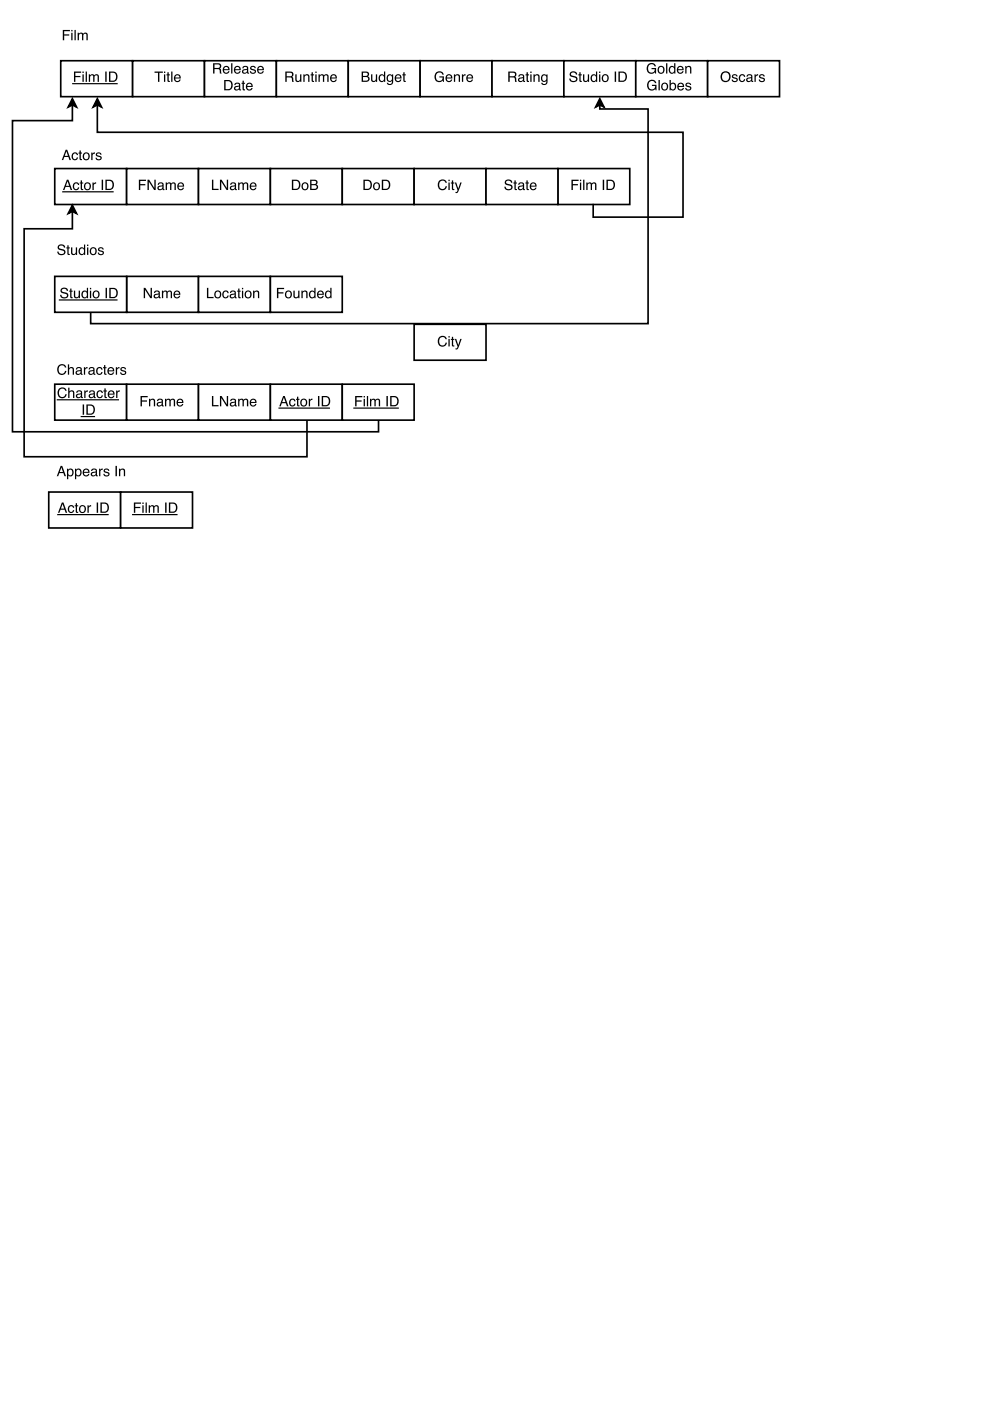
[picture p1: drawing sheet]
<svg xmlns="http://www.w3.org/2000/svg" width="210mm" height="297mm" viewBox="0 0 210 297" stroke-linecap="round" stroke-linejoin="round" font-family="sans-serif">
<path d="M12.9 12.9h15.2v7.6h-15.2z" fill="none" stroke="#000" stroke-width=".35"/>
<g fill="#000">
<path d="M13.3 6.4h1.5v.2h-1.2v.7h1.1v.2h-1.1v1h-.3zM15.1 7h.3v1.5h-.3zM15.1 6.4h.3v.3h-.3zM15.8 6.4h.3v2.1h-.3zM16.5 6.9h.2v.3a.52 .52 0 0 1 .9 0 .53 .53 0 0 1 .6-.3 .53 .53 0 0 1 .4 .6v1h-.3v-1.2l-.2-.1-.4 .2v1.1h-.3v-1a.36 .36 0 0 0-.5-.3 .36 .36 0 0 0-.2 .5v.8h-.2z"/>
<path d="M15.7 15.2h1.5v.2h-1.2v.7h1.1v.3h-1.1v1h-.3zM17.5 15.8h.3v1.6h-.3zM17.5 15.2h.3v.3h-.3zM18.2 15.2h.2v2.2h-.2zM18.8 15.8h.3v.2a.52 .52 0 0 1 .9 0 .53 .53 0 0 1 .6-.2 .53 .53 0 0 1 .4 .5v1.1h-.3v-1.3l-.3-.1-.3 .2-.1 1.2h-.2v-1.1a.36 .36 0 0 0-.5-.3 .36 .36 0 0 0-.2 .5v.9h-.3zM22.3 15.2h.3v2.2h-.3zM23.4 15.4v1.7h.5a.86 .86 0 0 0 .7-.8 .86 .86 0 0 0-.7-.9zM23.1 15.2h.9a1.11 1.11 0 0 1 .9 1.1 1.11 1.11 0 0 1-.9 1.1h-.9z"/>
</g>
<path d="M15.4 17.7h9.4" fill="none" stroke="#000" stroke-width=".25"/>
<path d="M28.1 12.9h15.3v7.6h-15.3z" fill="#fff"/>
<path d="M28.1 12.9h15.3v7.6h-15.3z" fill="none" stroke="#000" stroke-width=".35"/>
<path d="M32.8 15.2h1.7v.2h-.7v2h-.3v-2h-.7zM34.8 15.8h.2v1.6h-.2zM34.8 15.2h.2v.3h-.2zM35.5 15.3h.3v.5h.2v.2h-.2v1l.2 .1v.3h-.3l-.2-.2v-1.2h-.2v-.2h.2zM36.3 15.2h.3v2.2h-.3zM37.1 16a.73 .73 0 0 1 .9-.2 .73 .73 0 0 1 .3 .8h-1.1a.45 .45 0 0 0 .3 .6 .45 .45 0 0 0 .5-.3h.3a.78 .78 0 0 1-1.1 .4 .78 .78 0 0 1-.2-1.2zM37.3 16.1l-.1 .3h.9l-.3-.4z" fill="#000"/>
<path d="M43.4 12.9h15.2v7.6h-15.2z" fill="#fff"/>
<path d="M43.4 12.9h15.2v7.6h-15.2z" fill="none" stroke="#000" stroke-width=".35"/>
<g fill="#000">
<path d="M45.5 13.7v.7h.7a.38 .38 0 0 0 .4-.3 .38 .38 0 0 0-.4-.4zM45.2 13.4a1.88 1.88 0 0 1 1.6 .2l.1 .6-.3 .3 .3 .3 .1 .8h-.4l-.1-.8-.3-.1h-.7v.9h-.3zM47.4 14.2a.73 .73 0 0 1 .9-.1 .73 .73 0 0 1 .4 .8h-1.2a.45 .45 0 0 0 .4 .5 .45 .45 0 0 0 .5-.3h.3a.78 .78 0 0 1-1.2 .5 .78 .78 0 0 1-.2-1.2zM47.6 14.3l-.1 .4h.9l-.3-.5zM49 13.4h.3v2.2h-.3zM49.8 14.2a.73 .73 0 0 1 .9-.1 .73 .73 0 0 1 .3 .8h-1.1a.45 .45 0 0 0 .3 .5 .45 .45 0 0 0 .6-.3h.2a.78 .78 0 0 1-1.1 .5 .78 .78 0 0 1-.2-1.2zM50 14.3l-.1 .4h.9l-.3-.5zM51.6 15a.38 .38 0 0 0 .5 .4 .38 .38 0 0 0 .2-.6zM51.5 14.2a.71 .71 0 0 1 1.1 .2v1h.2l-.1 .2a.45 .45 0 0 0-.7 0 .49 .49 0 0 1-.7-.3 .49 .49 0 0 1 .5-.6l.6-.2a.36 .36 0 0 0-.4-.3 .36 .36 0 0 0-.4 .3h-.2zM53.2 14.1a.64 .64 0 0 1 1 .4h-.2a.34 .34 0 0 0-.4-.3 .34 .34 0 0 0-.3 .3l.1 .1a.76 .76 0 0 1 .8 .7 .69 .69 0 0 1-.7 .4 .69 .69 0 0 1-.5-.6h.2a.39 .39 0 0 0 .4 .3 .39 .39 0 0 0 .4-.3l-.1-.1a.76 .76 0 0 1-.8-.7zM54.7 14.2a.73 .73 0 0 1 .9-.1 .73 .73 0 0 1 .4 .8h-1.2a.45 .45 0 0 0 .3 .5 .45 .45 0 0 0 .6-.3h.2a.78 .78 0 0 1-1.1 .5 .78 .78 0 0 1-.2-1.2zM54.9 14.3l-.1 .4h.9l-.3-.5z"/>
<path d="M47.8 17.2v1.7h.6a.86 .86 0 0 0 .6-.8 .86 .86 0 0 0-.6-.9zM47.5 17h.9a1.11 1.11 0 0 1 .9 1.1 1.11 1.11 0 0 1-.9 1h-.9zM49.9 18.6a.38 .38 0 0 0 .5 .3 .38 .38 0 0 0 .2-.5zM49.8 17.7a.71 .71 0 0 1 1.1 .3v.9l.2 .1-.1 .2a.45 .45 0 0 0-.7 0 .49 .49 0 0 1-.7-.4 .49 .49 0 0 1 .5-.6l.6-.1a.36 .36 0 0 0-.4-.4 .36 .36 0 0 0-.4 .3h-.2zM51.4 17.1h.3v.5h.3v.2h-.3v1l.3 .1v.2l-.4 .1-.2-.2v-1.2h-.2v-.2h.2zM52.3 17.8a.73 .73 0 0 1 .9-.2 .73 .73 0 0 1 .4 .8h-1.2a.45 .45 0 0 0 .4 .6 .45 .45 0 0 0 .5-.4h.3a.78 .78 0 0 1-1.1 .5 .78 .78 0 0 1-.3-1.2zM52.6 17.9l-.2 .3h.9l-.3-.4z"/>
</g>
<path d="M58.6 12.9h15.2v7.6h-15.2z" fill="#fff"/>
<path d="M58.6 12.9h15.2v7.6h-15.2z" fill="none" stroke="#000" stroke-width=".35"/>
<path d="M60.8 15.4v.8h.7a.38 .38 0 0 0 .4-.4 .38 .38 0 0 0-.4-.4zM60.5 15.2a1.88 1.88 0 0 1 1.6 .2l.1 .5-.3 .4 .3 .2 .1 .9h-.4l-.1-.8-.3-.2h-.7v1h-.3zM62.6 15.8h.3v1a.41 .41 0 0 0 .5 .3 .41 .41 0 0 0 .2-.6v-.7h.3v1.6h-.3v-.3a.55 .55 0 0 1-.6 .3 .55 .55 0 0 1-.4-.6zM64.3 15.8h.3v.2a.57 .57 0 0 1 .6-.2 .57 .57 0 0 1 .4 .5v1.1h-.3v-1a.39 .39 0 0 0-.4-.4 .39 .39 0 0 0-.3 .5v.9h-.3zM66.1 15.3h.2v.5h.3v.2h-.3v1l.3 .1v.3h-.4l-.1-.2v-1.2h-.3v-.2h.3zM66.9 15.8h.2v1.6h-.2zM66.9 15.2h.2v.3h-.2zM67.5 15.8h.3v.2a.52 .52 0 0 1 .9 0 .53 .53 0 0 1 .6-.2 .53 .53 0 0 1 .4 .5v1.1h-.3v-1.3l-.3-.1-.3 .2-.1 1.2h-.2v-1.1a.36 .36 0 0 0-.5-.3 .36 .36 0 0 0-.2 .5v.9h-.3zM70.2 16a.73 .73 0 0 1 .9-.2 .73 .73 0 0 1 .3 .8h-1.1a.45 .45 0 0 0 .3 .6 .45 .45 0 0 0 .5-.3h.3a.78 .78 0 0 1-1.1 .4 .78 .78 0 0 1-.2-1.2zM70.4 16.1l-.1 .3h.9l-.3-.4z" fill="#000"/>
<path d="M73.8 12.9h15.3v7.6h-15.3z" fill="#fff"/>
<path d="M73.8 12.9h15.3v7.6h-15.3z" fill="none" stroke="#000" stroke-width=".35"/>
<path d="M77 15.4v.7h.5a.35 .35 0 0 0 .5-.4 .35 .35 0 0 0-.5-.3zM77 16.3v.8h.6a.4 .4 0 0 0 .5-.4 .4 .4 0 0 0-.5-.4zM76.7 15.2h.9a.54 .54 0 0 1 .6 .3 .54 .54 0 0 1-.2 .7 .62 .62 0 0 1 .3 .7 .62 .62 0 0 1-.7 .5h-.9zM78.7 15.8h.3v1a.41 .41 0 0 0 .5 .3 .41 .41 0 0 0 .2-.6v-.7h.3v1.6h-.3v-.3a.55 .55 0 0 1-.6 .3 .55 .55 0 0 1-.4-.6zM80.7 16.1a.55 .55 0 0 0-.1 .8 .55 .55 0 0 0 .7 .1 .55 .55 0 0 0 .1-.7 .55 .55 0 0 0-.7-.2zM80.6 15.8h.5l.3 .2v-.8h.3v2.2h-.3v-.3a.73 .73 0 0 1-1 .1 .73 .73 0 0 1-.1-1zM82.2 16l.4-.3 .5 .3v-.2h.3v1.4a.7 .7 0 0 1-.6 .8 .7 .7 0 0 1-.8-.4h.3a.46 .46 0 0 0 .6 .2 .46 .46 0 0 0 .2-.7 .69 .69 0 0 1-.9 .1 .69 .69 0 0 1-.2-.9zM82.4 16.1a.56 .56 0 0 0-.1 .7 .56 .56 0 0 0 .7 .2 .56 .56 0 0 0 .1-.7 .56 .56 0 0 0-.7-.2zM83.9 16a.73 .73 0 0 1 .9-.2 .73 .73 0 0 1 .3 .8h-1.1a.45 .45 0 0 0 .3 .6 .45 .45 0 0 0 .5-.3h.3a.78 .78 0 0 1-1.1 .4 .78 .78 0 0 1-.2-1.2zM84.1 16.1l-.1 .3h.9l-.3-.4zM85.5 15.3h.3v.5h.2v.2h-.2v1l.2 .1v.3h-.3l-.2-.2v-1.2h-.2v-.2h.2z" fill="#000"/>
<path d="M89.1 12.9h15.2v7.6h-15.2z" fill="#fff"/>
<path d="M89.1 12.9h15.2v7.6h-15.2z" fill="none" stroke="#000" stroke-width=".35"/>
<path d="M92.4 15.4a.97 .97 0 0 1 1.7 .4h-.3a.76 .76 0 0 0-1-.3 .76 .76 0 0 0-.4 1 .7 .7 0 0 0 .8 .7 .7 .7 0 0 0 .6-.8h-.6v-.2h.9v1.2h-.2v-.3a1.03 1.03 0 0 1-1.4 .1 1.03 1.03 0 0 1-.3-1.2zM94.7 16a.73 .73 0 0 1 .9-.2 .73 .73 0 0 1 .3 .8h-1.2a.45 .45 0 0 0 .4 .6 .45 .45 0 0 0 .5-.3h.3a.78 .78 0 0 1-1.1 .4 .78 .78 0 0 1-.3-1.2zM94.9 16.1l-.2 .3h.9l-.3-.4zM96.2 15.8h.3v.2a.57 .57 0 0 1 .6-.2 .57 .57 0 0 1 .4 .5v1.1h-.2v-1a.39 .39 0 0 0-.5-.4 .39 .39 0 0 0-.3 .5v.9h-.3zM97.9 15.8h.3v.2l.5-.3v.3h-.3l-.2 .3v1.1h-.3zM99.1 16a.73 .73 0 0 1 .9-.2 .73 .73 0 0 1 .3 .8h-1.2a.45 .45 0 0 0 .4 .6 .45 .45 0 0 0 .5-.3h.3a.78 .78 0 0 1-1.1 .4 .78 .78 0 0 1-.3-1.2zM99.3 16.1l-.2 .3h.9l-.3-.4z" fill="#000"/>
<path d="M104.3 12.9h15.3v7.6h-15.3z" fill="#fff"/>
<path d="M104.3 12.9h15.3v7.6h-15.3z" fill="none" stroke="#000" stroke-width=".35"/>
<path d="M108.1 15.4v.8h.6a.38 .38 0 0 0 .5-.4 .38 .38 0 0 0-.4-.4zM107.8 15.2a1.88 1.88 0 0 1 1.6 .2l.1 .5-.3 .4 .2 .2 .2 .9h-.4l-.1-.8-.4-.2h-.6v1h-.3zM110.1 16.8a.38 .38 0 0 0 .5 .3 .38 .38 0 0 0 .2-.5zM110 15.9a.71 .71 0 0 1 1.1 .3l.1 .9 .1 .1-.1 .2a.45 .45 0 0 0-.7 0 .49 .49 0 0 1-.7-.4 .49 .49 0 0 1 .5-.6l.6-.1a.36 .36 0 0 0-.4-.4 .36 .36 0 0 0-.3 .3h-.3zM111.6 15.3h.3v.5h.3v.2h-.3v1l.3 .1v.3h-.4l-.1-.2-.1-1.2h-.2v-.2h.2zM112.4 15.8h.3v1.6h-.3zM112.4 15.2h.3v.3h-.3zM113.1 15.8h.3v.2a.57 .57 0 0 1 .6-.2 .57 .57 0 0 1 .4 .5v1.1h-.3v-1a.39 .39 0 0 0-.4-.4 .39 .39 0 0 0-.3 .5v.9h-.3zM114.9 16l.5-.3 .4 .3v-.2h.3v1.4a.7 .7 0 0 1-.5 .8 .7 .7 0 0 1-.9-.4h.3a.46 .46 0 0 0 .6 .2 .46 .46 0 0 0 .2-.7 .69 .69 0 0 1-.9 .1 .69 .69 0 0 1-.2-.9zM115.1 16.1a.56 .56 0 0 0-.1 .7 .56 .56 0 0 0 .7 .2 .56 .56 0 0 0 .1-.7 .56 .56 0 0 0-.7-.2z" fill="#000"/>
<path d="M119.6 12.9h15.2v7.6h-15.2z" fill="#fff"/>
<path d="M119.6 12.9h15.2v7.6h-15.2z" fill="none" stroke="#000" stroke-width=".35"/>
<path d="M121 15.3a.86 .86 0 0 1 1.4 .5h-.3a.51 .51 0 0 0-.5-.4 .51 .51 0 0 0-.5 .5l.2 .1a.84 .84 0 0 1 1.1 1 .93 .93 0 0 1-1 .4 .93 .93 0 0 1-.7-.7h.3a.58 .58 0 0 0 .6 .5 .58 .58 0 0 0 .5-.6l-.4-.2a.67 .67 0 0 1-.8-.3 .67 .67 0 0 1 .1-.8zM122.8 15.3h.3v.5h.3v.2h-.3v1l.3 .1v.3h-.4l-.2-.2v-1.2h-.2v-.2h.2zM123.6 15.8h.3v1a.41 .41 0 0 0 .5 .3 .41 .41 0 0 0 .2-.6v-.7h.3v1.6h-.3l.1-.3a.55 .55 0 0 1-.7 .3 .55 .55 0 0 1-.4-.6zM125.6 16.1a.55 .55 0 0 0-.1 .8 .55 .55 0 0 0 .8 .1 .55 .55 0 0 0 .1-.7 .55 .55 0 0 0-.8-.2zM125.5 15.8h.6l.3 .2v-.8h.2v2.2h-.2v-.3a.73 .73 0 0 1-1 .1 .73 .73 0 0 1-.1-1zM127 15.8h.3v1.6h-.3zM127 15.2h.3v.3h-.3zM128 16.1a.56 .56 0 0 0-.1 .8 .56 .56 0 0 0 .8 .1 .55 .55 0 0 0 0-.8 .55 .55 0 0 0-.7-.1zM127.8 16a.78 .78 0 0 1 1.1 .1 .78 .78 0 0 1-.1 1.1 .78 .78 0 0 1-1.1-.2l-.1-.7zM130.3 15.2h.3v2.2h-.3zM131.4 15.4v1.7h.5a.86 .86 0 0 0 .7-.8 .86 .86 0 0 0-.7-.9zM131.1 15.2h.9a1.11 1.11 0 0 1 .9 1.1 1.11 1.11 0 0 1-.9 1.1h-.9z" fill="#000"/>
<path d="M134.8 12.9h15.2v7.6h-15.2z" fill="#fff"/>
<path d="M134.8 12.9h15.2v7.6h-15.2z" fill="none" stroke="#000" stroke-width=".35"/>
<g fill="#000">
<path d="M137.4 13.7a.97 .97 0 0 1 1.7 .4h-.3a.76 .76 0 0 0-1.1-.4 .76 .76 0 0 0-.3 1.1 .7 .7 0 0 0 .8 .6 .7 .7 0 0 0 .6-.7h-.7v-.3h1v1.2h-.2l-.1-.3a1.03 1.03 0 0 1-1.3 .2 1.03 1.03 0 0 1-.4-1.3zM139.8 14.4a.56 .56 0 0 0 0 .7 .56 .56 0 0 0 .7 .1 .55 .55 0 0 0 .1-.8 .55 .55 0 0 0-.8 0zM139.6 14.2a.78 .78 0 0 1 1.1 .1 .78 .78 0 0 1-.1 1.1 .78 .78 0 0 1-1.1-.1l-.1-.7zM141.2 13.4h.3v2.2h-.3zM142.2 14.4a.55 .55 0 0 0-.1 .7 .55 .55 0 0 0 .7 .2 .55 .55 0 0 0 .1-.8 .55 .55 0 0 0-.7-.1zM142.1 14.1l.5-.1 .3 .2v-.8h.3v2.2h-.2v-.2a.73 .73 0 0 1-1.1 0 .73 .73 0 0 1 0-1zM143.7 14.2a.73 .73 0 0 1 .9-.1 .73 .73 0 0 1 .4 .8h-1.2a.45 .45 0 0 0 .3 .5 .45 .45 0 0 0 .6-.3h.2a.78 .78 0 0 1-1.1 .5 .78 .78 0 0 1-.2-1.2zM143.9 14.3l-.1 .4h.9l-.3-.5zM145.3 14h.2v.2a.57 .57 0 0 1 .7-.2 .57 .57 0 0 1 .4 .6v1h-.3v-1a.39 .39 0 0 0-.5-.4 .39 .39 0 0 0-.2 .6v.8h-.3z"/>
<path d="M137.5 17.2a.97 .97 0 0 1 1.7 .4h-.3a.76 .76 0 0 0-1.1-.3 .76 .76 0 0 0-.3 1 .7 .7 0 0 0 .8 .7 .7 .7 0 0 0 .6-.8h-.7v-.2h1v1.1h-.2l-.1-.2a1.03 1.03 0 0 1-1.3 .1 1.03 1.03 0 0 1-.4-1.3zM139.6 17h.3v2.1h-.3zM140.6 17.9a.56 .56 0 0 0-.1 .8 .56 .56 0 0 0 .8 .1 .55 .55 0 0 0 0-.8 .55 .55 0 0 0-.7-.1zM140.4 17.7a.78 .78 0 0 1 1.1 .2 .78 .78 0 0 1-.1 1.1 .78 .78 0 0 1-1.1-.2l-.1-.7zM142 17h.2v.7a.7 .7 0 0 1 .9 0 .7 .7 0 0 1 .2 .9 .63 .63 0 0 1-.4 .6 .63 .63 0 0 1-.7-.3v.2h-.2zM142.3 17.9a.55 .55 0 0 0-.1 .8 .55 .55 0 0 0 .8 .1 .56 .56 0 0 0 0-.7 .56 .56 0 0 0-.7-.2zM143.8 17.8a.73 .73 0 0 1 .9-.2 .73 .73 0 0 1 .3 .8h-1.1a.45 .45 0 0 0 .3 .6 .45 .45 0 0 0 .6-.4h.2a.78 .78 0 0 1-1.1 .5 .78 .78 0 0 1-.2-1.2zM144 17.9l-.1 .3h.9l-.3-.4zM145.5 17.7a.64 .64 0 0 1 1 .3h-.2a.34 .34 0 0 0-.4-.3 .34 .34 0 0 0-.3 .3l.1 .1a.76 .76 0 0 1 .8 .8 .69 .69 0 0 1-.7 .3 .69 .69 0 0 1-.5-.6h.2a.39 .39 0 0 0 .4 .4 .39 .39 0 0 0 .4-.4h-.1a.76 .76 0 0 1-.8-.8z"/>
</g>
<path d="M150 12.9h15.3v7.6h-15.3z" fill="#fff"/>
<path d="M150 12.9h15.3v7.6h-15.3z" fill="none" stroke="#000" stroke-width=".35"/>
<g fill="#000">
<path d="M152.7 16.3a1.15 1.15 0 0 1 2.3 0 1.15 1.15 0 0 1-2.3 0zM153.3 15.6a.85 .85 0 0 0-.1 1.2 .85 .85 0 0 0 1.2 .1 .85 .85 0 0 0 .1-1.2 .85 .85 0 0 0-1.2-.1zM155.3 15.9a.64 .64 0 0 1 1.1 .3h-.3a.34 .34 0 0 0-.3-.3 .34 .34 0 0 0-.3 .4 .76 .76 0 0 1 .9 .8 .69 .69 0 0 1-.7 .3 .69 .69 0 0 1-.6-.5h.3a.39 .39 0 0 0 .4 .3 .39 .39 0 0 0 .3-.4 .76 .76 0 0 1-.9-.8zM156.8 16a.65 .65 0 0 1 .7-.3 .65 .65 0 0 1 .5 .6h-.3a.44 .44 0 0 0-.5-.3 .44 .44 0 0 0-.3 .6 .42 .42 0 0 0 .3 .6 .42 .42 0 0 0 .5-.4h.3a.72 .72 0 0 1-.9 .6 .72 .72 0 0 1-.4-1.1zM158.5 16.8a.38 .38 0 0 0 .5 .3 .38 .38 0 0 0 .2-.5zM158.4 15.9a.71 .71 0 0 1 1.1 .3v.9l.2 .1-.1 .2a.45 .45 0 0 0-.7 0 .49 .49 0 0 1-.7-.4 .49 .49 0 0 1 .5-.6l.5-.1a.36 .36 0 0 0-.3-.4 .36 .36 0 0 0-.4 .3h-.2zM160 15.8h.2v.2l.5-.3v.3h-.2l-.2 .3-.1 1.1h-.2zM161.1 15.9a.64 .64 0 0 1 1 .3h-.2a.34 .34 0 0 0-.4-.3 .34 .34 0 0 0-.3 .4h.1a.76 .76 0 0 1 .9 .8 .69 .69 0 0 1-.8 .3 .69 .69 0 0 1-.5-.5h.2a.39 .39 0 0 0 .4 .3 .39 .39 0 0 0 .4-.4h-.1a.76 .76 0 0 1-.8-.8z"/>
<path d="M14.1 32.1l-.4 .9h.7zM13.9 31.8h.4l.7 2.1h-.3l-.2-.6h-.9l-.2 .6h-.3zM15.4 32.5a.65 .65 0 0 1 .7-.2 .65 .65 0 0 1 .4 .6h-.2a.44 .44 0 0 0-.6-.3 .44 .44 0 0 0-.2 .6 .42 .42 0 0 0 .3 .5 .42 .42 0 0 0 .5-.3h.2a.72 .72 0 0 1-.9 .5 .72 .72 0 0 1-.4-1zM16.9 31.9h.2v.4h.3v.3h-.3v1l.3 .1v.2h-.4l-.1-.1v-1.2h-.3v-.3h.3zM17.9 32.7a.56 .56 0 0 0 0 .8 .56 .56 0 0 0 .7 .1 .55 .55 0 0 0 .1-.8 .55 .55 0 0 0-.8-.1zM17.7 32.5a.78 .78 0 0 1 1.2 .1 .78 .78 0 0 1-.2 1.1 .78 .78 0 0 1-1.1-.1v-.7zM19.4 32.3h.2v.3l.5-.3v.3h-.2l-.3 .3v1h-.2zM20.5 32.4a.64 .64 0 0 1 1 .4h-.2a.34 .34 0 0 0-.4-.3 .34 .34 0 0 0-.3 .3l.1 .1a.76 .76 0 0 1 .8 .8 .69 .69 0 0 1-.7 .3 .69 .69 0 0 1-.5-.6h.2a.39 .39 0 0 0 .4 .4 .39 .39 0 0 0 .4-.4h-.1a.76 .76 0 0 1-.9-.8z"/>
</g>
<path d="M11.6 35.7h15.2v7.7h-15.2z" fill="#fff"/>
<path d="M11.6 35.7h15.2v7.7h-15.2z" fill="none" stroke="#000" stroke-width=".35"/>
<path d="M14.3 38.4l-.3 1h.7zM14.2 38.1h.3l.8 2.2h-.3l-.2-.7h-.9l-.2 .7h-.3zM15.6 38.9a.65 .65 0 0 1 .7-.2 .65 .65 0 0 1 .5 .5h-.3a.44 .44 0 0 0-.6-.3 .44 .44 0 0 0-.2 .6 .42 .42 0 0 0 .3 .6 .42 .42 0 0 0 .5-.4h.3a.72 .72 0 0 1-.9 .6 .72 .72 0 0 1-.5-1zM17.1 38.2h.3v.5h.2v.2h-.2v1.1l.2 .1v.2h-.3l-.2-.2v-1.2h-.2v-.2h.2zM18.2 39.1a.56 .56 0 0 0-.1 .7 .56 .56 0 0 0 .8 .1 .55 .55 0 0 0 .1-.8 .55 .55 0 0 0-.8 0zM18 38.9a.78 .78 0 0 1 1.1 .1 .78 .78 0 0 1-.1 1.1 .78 .78 0 0 1-1.1-.1l-.1-.7zM19.6 38.7h.3v.3l.5-.3v.2l-.3 .1-.2 .2v1.1h-.3zM21.6 38.1h.3v2.2h-.3zM22.6 38.4v1.6h.6a.86 .86 0 0 0 .7-.8 .86 .86 0 0 0-.7-.8zM22.4 38.1h.8a1.11 1.11 0 0 1 1 1.1 1.11 1.11 0 0 1-1 1.1h-.8z" fill="#000"/>
<path d="M13.3 40.7h10.7" fill="none" stroke="#000" stroke-width=".25"/>
<path d="M26.8 35.7h15.3v7.7h-15.3z" fill="#fff"/>
<path d="M26.8 35.7h15.3v7.7h-15.3z" fill="none" stroke="#000" stroke-width=".35"/>
<path d="M29.4 38.1h1.6v.3h-1.3v.6h1.1v.3h-1.1v1h-.3zM31.3 38.1h.3l1.1 1.8v-1.8h.3v2.2h-.3l-1.1-1.8v1.8h-.3zM33.7 39.7a.38 .38 0 0 0 .5 .4 .38 .38 0 0 0 .2-.6zM33.5 38.9a.71 .71 0 0 1 1.2 .2v1h.2l-.2 .2a.45 .45 0 0 0-.7 0 .49 .49 0 0 1-.6-.3 .49 .49 0 0 1 .5-.6l.5-.2a.36 .36 0 0 0-.3-.3 .36 .36 0 0 0-.4 .3h-.3zM35.1 38.7h.3v.2a.52 .52 0 0 1 .9 0 .53 .53 0 0 1 .6-.2 .53 .53 0 0 1 .4 .5v1.1h-.3v-1.3l-.3-.1-.3 .2-.1 1.2h-.2v-1.1a.36 .36 0 0 0-.5-.3 .36 .36 0 0 0-.2 .5v.9h-.3zM37.8 38.9a.73 .73 0 0 1 .9-.2 .73 .73 0 0 1 .3 .9h-1.1a.45 .45 0 0 0 .3 .5 .45 .45 0 0 0 .5-.3h.3a.78 .78 0 0 1-1.1 .5 .78 .78 0 0 1-.2-1.2zM38 39l-.1 .4h.9l-.3-.5z" fill="#000"/>
<path d="M42.1 35.7h15.2v7.7h-15.2z" fill="#fff"/>
<path d="M42.1 35.7h15.2v7.7h-15.2z" fill="none" stroke="#000" stroke-width=".35"/>
<path d="M44.9 38.1h.3v1.9h1.1v.3h-1.4zM46.6 38.1h.4l1.1 1.8v-1.8h.3v2.2h-.4l-1.1-1.8v1.8h-.3zM49 39.7a.38 .38 0 0 0 .5 .4 .38 .38 0 0 0 .2-.6zM48.9 38.9a.71 .71 0 0 1 1.1 .2l.1 1h.1l-.1 .2a.45 .45 0 0 0-.7 0 .49 .49 0 0 1-.7-.3 .49 .49 0 0 1 .5-.6l.6-.2a.36 .36 0 0 0-.4-.3 .36 .36 0 0 0-.3 .3h-.3zM50.5 38.7h.3v.2a.52 .52 0 0 1 .9 0 .53 .53 0 0 1 .6-.2 .53 .53 0 0 1 .3 .5v1.1h-.2l-.1-1.3-.2-.1-.4 .2v1.2h-.3v-1.1a.36 .36 0 0 0-.4-.3 .36 .36 0 0 0-.2 .5v.9h-.3zM53.1 38.9a.73 .73 0 0 1 .9-.2 .73 .73 0 0 1 .4 .9h-1.2a.45 .45 0 0 0 .4 .5 .45 .45 0 0 0 .5-.3h.3a.78 .78 0 0 1-1.1 .5 .78 .78 0 0 1-.3-1.2zM53.4 39l-.2 .4h.9l-.3-.5z" fill="#000"/>
<path d="M57.3 35.7h15.3v7.7h-15.3z" fill="#fff"/>
<path d="M57.3 35.7h15.3v7.7h-15.3z" fill="none" stroke="#000" stroke-width=".35"/>
<path d="M62.2 38.4v1.6h.5a.86 .86 0 0 0 .7-.8 .86 .86 0 0 0-.7-.8zM61.9 38.1h.9a1.11 1.11 0 0 1 .9 1.1 1.11 1.11 0 0 1-.9 1.1h-.9zM64.3 39.1a.56 .56 0 0 0 0 .7 .56 .56 0 0 0 .7 .1 .55 .55 0 0 0 .1-.8 .55 .55 0 0 0-.8 0zM64.1 38.9a.78 .78 0 0 1 1.1 .1 .78 .78 0 0 1-.1 1.1 .78 .78 0 0 1-1.1-.1l-.1-.7zM66 38.3v.7h.6a.35 .35 0 0 0 .4-.3 .35 .35 0 0 0-.4-.4zM66 39.3v.7h.7a.4 .4 0 0 0 .4-.4 .4 .4 0 0 0-.5-.3zM65.8 38.1h.9a.54 .54 0 0 1 .6 .4 .54 .54 0 0 1-.3 .6 .62 .62 0 0 1 .4 .8 .62 .62 0 0 1-.7 .4h-.9z" fill="#000"/>
<path d="M72.6 35.7h15.2v7.7h-15.2z" fill="#fff"/>
<path d="M72.6 35.7h15.2v7.7h-15.2z" fill="none" stroke="#000" stroke-width=".35"/>
<path d="M77.3 38.4v1.6h.6a.86 .86 0 0 0 .7-.8 .86 .86 0 0 0-.7-.8zM77.1 38.1h.8a1.11 1.11 0 0 1 1 1.1 1.11 1.11 0 0 1-1 1.1h-.8zM79.5 39.1a.56 .56 0 0 0-.1 .7 .56 .56 0 0 0 .8 .1 .55 .55 0 0 0 .1-.8 .55 .55 0 0 0-.8 0zM79.3 38.9a.78 .78 0 0 1 1.1 .1 .78 .78 0 0 1-.1 1.1 .78 .78 0 0 1-1.1-.1l-.1-.7zM81.2 38.4v1.6h.6a.86 .86 0 0 0 .7-.8 .86 .86 0 0 0-.7-.8zM80.9 38.1h.9a1.11 1.11 0 0 1 1 1.1 1.11 1.11 0 0 1-1 1.1h-.9z" fill="#000"/>
<path d="M87.8 35.7h15.2v7.7h-15.2z" fill="#fff"/>
<path d="M87.8 35.7h15.2v7.7h-15.2z" fill="none" stroke="#000" stroke-width=".35"/>
<path d="M93.1 38.4a.95 .95 0 0 1 .9-.4 .95 .95 0 0 1 .7 .8h-.3a.7 .7 0 0 0-.8-.5 .7 .7 0 0 0-.5 .9 .69 .69 0 0 0 .6 .9 .69 .69 0 0 0 .8-.6h.3a1.02 1.02 0 0 1-1.4 .8 1.02 1.02 0 0 1-.6-1.4zM95.1 38.7h.2v1.6h-.2zM95.1 38.1h.2v.3h-.2zM95.8 38.2h.3v.5h.2v.2h-.2v1.1l.2 .1v.2h-.3l-.2-.2v-1.2h-.2v-.2h.2zM96.4 38.7h.3l.5 1.3 .4-1.3h.3l-.6 1.7a.53 .53 0 0 1-.7 .5v-.2h.2l.2-.4z" fill="#000"/>
<path d="M87.8 68.8h15.2v7.6h-15.2z" fill="#fff"/>
<path d="M87.8 68.8h15.2v7.6h-15.2z" fill="none" stroke="#000" stroke-width=".35"/>
<path d="M93.1 71.5a.95 .95 0 0 1 .9-.3 .95 .95 0 0 1 .7 .7h-.3a.7 .7 0 0 0-.8-.4 .7 .7 0 0 0-.5 .9 .69 .69 0 0 0 .6 .8 .69 .69 0 0 0 .8-.6h.3a1.02 1.02 0 0 1-1.4 .8 1.02 1.02 0 0 1-.6-1.4zM95.1 71.9h.2v1.5h-.2zM95.1 71.3h.2v.3h-.2zM95.8 71.4h.3v.5h.2v.2h-.2v1l.2 .1v.2h-.3l-.2-.1v-1.2h-.2v-.2h.2zM96.4 71.9h.3l.5 1.3 .4-1.3h.3l-.6 1.7a.53 .53 0 0 1-.7 .5v-.3h.2l.2-.3z" fill="#000"/>
<path d="M26.8 58.6h15.3v7.6h-15.3z" fill="#fff"/>
<path d="M26.8 58.6h15.3v7.6h-15.3z" fill="none" stroke="#000" stroke-width=".35"/>
<g fill="#000">
<path d="M12.4 52a.86 .86 0 0 1 1.4 .5h-.3a.51 .51 0 0 0-.5-.4 .51 .51 0 0 0-.5 .5l.3 .1a.84 .84 0 0 1 1.1 1 .93 .93 0 0 1-1 .4 .93 .93 0 0 1-.8-.8h.3a.58 .58 0 0 0 .6 .6 .58 .58 0 0 0 .6-.6l-.5-.2a.67 .67 0 0 1-.8-.3 .67 .67 0 0 1 .1-.8zM14.3 52h.2v.5h.3v.2h-.3v1l.3 .1v.2h-.4l-.1-.1v-1.2h-.2v-.2h.2zM15.1 52.5h.2v1a.41 .41 0 0 0 .6 .3 .41 .41 0 0 0 .2-.6v-.7h.2v1.5h-.2v-.2a.55 .55 0 0 1-.6 .3 .55 .55 0 0 1-.4-.6zM17.1 52.8a.55 .55 0 0 0-.1 .8 .55 .55 0 0 0 .7 .1 .55 .55 0 0 0 .1-.7 .55 .55 0 0 0-.7-.2zM17 52.5l.5-.1 .3 .3v-.8h.3v2.1h-.3v-.2a.73 .73 0 0 1-1 .1 .73 .73 0 0 1-.1-1zM18.5 52.5h.2v1.5h-.2zM18.5 51.9h.2v.3h-.2zM19.4 52.8a.56 .56 0 0 0 0 .8 .56 .56 0 0 0 .7 .1 .55 .55 0 0 0 .1-.8 .55 .55 0 0 0-.8-.1zM19.2 52.6a.78 .78 0 0 1 1.1 .1 .78 .78 0 0 1-.1 1.2 .78 .78 0 0 1-1.1-.2l-.1-.7zM20.9 52.5a.64 .64 0 0 1 1.1 .4h-.3a.34 .34 0 0 0-.3-.3 .34 .34 0 0 0-.3 .3v.1a.76 .76 0 0 1 .9 .8 .69 .69 0 0 1-.7 .3 .69 .69 0 0 1-.6-.6h.3a.39 .39 0 0 0 .4 .4 .39 .39 0 0 0 .4-.4h-.1a.76 .76 0 0 1-.9-.8z"/>
<path d="M30.5 61h.3l1.1 1.8v-1.8h.3v2.2h-.3l-1.1-1.8v1.8h-.3zM32.9 62.7a.38 .38 0 0 0 .5 .3 .38 .38 0 0 0 .2-.6zM32.7 61.8a.71 .71 0 0 1 1.2 .2v1h.2l-.2 .3a.45 .45 0 0 0-.7 0 .49 .49 0 0 1-.6-.4 .49 .49 0 0 1 .5-.6l.5-.1a.36 .36 0 0 0-.3-.4 .36 .36 0 0 0-.4 .3h-.3zM34.3 61.6h.3v.3a.52 .52 0 0 1 .9-.1 .53 .53 0 0 1 .6-.2 .53 .53 0 0 1 .4 .6v1h-.3v-1.2l-.3-.2-.3 .3-.1 1.1h-.2v-1a.36 .36 0 0 0-.5-.4 .36 .36 0 0 0-.2 .6v.8h-.3zM37 61.8a.73 .73 0 0 1 .9-.1 .73 .73 0 0 1 .3 .8h-1.1a.45 .45 0 0 0 .3 .5 .45 .45 0 0 0 .5-.3h.3a.78 .78 0 0 1-1.1 .5 .78 .78 0 0 1-.2-1.2zM37.2 62l-.1 .3h.9l-.3-.5z"/>
</g>
<path d="M11.6 58.6h15.2v7.6h-15.2z" fill="#fff"/>
<path d="M11.6 58.6h15.2v7.6h-15.2z" fill="none" stroke="#000" stroke-width=".35"/>
<path d="M13 61.2a.86 .86 0 0 1 1.4 .5h-.3a.51 .51 0 0 0-.5-.5 .51 .51 0 0 0-.5 .5l.3 .2a.84 .84 0 0 1 1.1 .9 .93 .93 0 0 1-1 .5 .93 .93 0 0 1-.8-.8h.3a.58 .58 0 0 0 .6 .5 .58 .58 0 0 0 .6-.5l-.5-.2a.67 .67 0 0 1-.8-.3 .67 .67 0 0 1 .1-.8zM14.9 61.2h.3v.4h.2v.2h-.2v1.1l.2 .1v.2h-.4l-.1-.2v-1.2h-.2v-.2h.2zM15.7 61.6h.2v1.1a.41 .41 0 0 0 .6 .3 .41 .41 0 0 0 .2-.6v-.8h.3v1.6h-.3v-.2a.55 .55 0 0 1-.6 .2 .55 .55 0 0 1-.4-.5zM17.7 62a.55 .55 0 0 0-.1 .7 .55 .55 0 0 0 .7 .2 .55 .55 0 0 0 .1-.8 .55 .55 0 0 0-.7-.1zM17.6 61.7l.5-.1 .3 .2v-.8h.3v2.2h-.3v-.2a.73 .73 0 0 1-1 .1 .73 .73 0 0 1-.1-1.1zM19.1 61.6h.2v1.6h-.2zM19.1 61h.2v.3h-.2zM20 62a.56 .56 0 0 0 0 .8 .56 .56 0 0 0 .7 0 .55 .55 0 0 0 .1-.7 .55 .55 0 0 0-.8-.1zM19.8 61.8a.78 .78 0 0 1 1.1 .1 .78 .78 0 0 1-.1 1.1 .78 .78 0 0 1-1.1-.1v-.7zM22.4 61h.3v2.2h-.3zM23.5 61.3v1.7h.5a.86 .86 0 0 0 .7-.9 .86 .86 0 0 0-.7-.8zM23.2 61h.9a1.11 1.11 0 0 1 .9 1.1 1.11 1.11 0 0 1-.9 1.1h-.9z" fill="#000"/>
<path d="M12.6 63.6h12.2" fill="none" stroke="#000" stroke-width=".25"/>
<path d="M42.1 58.6h15.2v7.6h-15.2z" fill="#fff"/>
<path d="M42.1 58.6h15.2v7.6h-15.2z" fill="none" stroke="#000" stroke-width=".35"/>
<path d="M43.9 61h.3v2h1.1v.2h-1.4zM45.8 62a.56 .56 0 0 0 0 .8 .56 .56 0 0 0 .7 0 .55 .55 0 0 0 .1-.7 .55 .55 0 0 0-.8-.1zM45.6 61.8a.78 .78 0 0 1 1.1 .1 .78 .78 0 0 1-.1 1.1 .78 .78 0 0 1-1.1-.1v-.7zM47.3 61.8a.65 .65 0 0 1 .7-.2 .65 .65 0 0 1 .5 .6h-.3a.44 .44 0 0 0-.6-.4 .44 .44 0 0 0-.2 .7 .42 .42 0 0 0 .3 .5 .42 .42 0 0 0 .5-.3h.3a.72 .72 0 0 1-.9 .5 .72 .72 0 0 1-.5-1zM49 62.7a.38 .38 0 0 0 .5 .3 .38 .38 0 0 0 .2-.6zM48.9 61.8a.71 .71 0 0 1 1.1 .2v1h.2l-.1 .3a.45 .45 0 0 0-.7 0 .49 .49 0 0 1-.7-.4 .49 .49 0 0 1 .5-.6l.5-.1a.36 .36 0 0 0-.3-.4 .36 .36 0 0 0-.4 .3h-.2zM50.5 61.2h.3v.4h.2v.2h-.2v1.1l.2 .1v.2h-.3l-.2-.2v-1.2h-.2v-.2h.2zM51.3 61.6h.3v1.6h-.3zM51.3 61h.3v.3h-.3zM52.2 62a.56 .56 0 0 0 0 .8 .56 .56 0 0 0 .8 0 .55 .55 0 0 0 0-.7 .55 .55 0 0 0-.8-.1zM52.1 61.8a.78 .78 0 0 1 1.1 .1 .78 .78 0 0 1-.1 1.1 .78 .78 0 0 1-1.2-.1v-.7zM53.7 61.6h.2v.3a.57 .57 0 0 1 .7-.3 .57 .57 0 0 1 .4 .6v1h-.3v-1a.39 .39 0 0 0-.5-.3 .39 .39 0 0 0-.3 .5v.8h-.2z" fill="#000"/>
<path d="M57.3 58.6h15.3v7.6h-15.3z" fill="#fff"/>
<path d="M57.3 58.6h15.3v7.6h-15.3z" fill="none" stroke="#000" stroke-width=".35"/>
<g fill="#000">
<path d="M12.4 77.5a.95 .95 0 0 1 .9-.3 .95 .95 0 0 1 .7 .7h-.2a.7 .7 0 0 0-.9-.4 .7 .7 0 0 0-.5 .9 .69 .69 0 0 0 .6 .8 .69 .69 0 0 0 .8-.6h.3a1.02 1.02 0 0 1-1.3 .8 1.02 1.02 0 0 1-.6-1.4zM14.4 77.3h.3v.8a.56 .56 0 0 1 .6-.3 .56 .56 0 0 1 .4 .6v1h-.3v-1a.39 .39 0 0 0-.5-.3 .39 .39 0 0 0-.2 .5v.8h-.3zM16.3 78.9a.38 .38 0 0 0 .5 .3 .38 .38 0 0 0 .2-.5zM16.2 78a.71 .71 0 0 1 1.1 .3v.9l.2 .1-.1 .2a.45 .45 0 0 0-.7 0 .49 .49 0 0 1-.7-.4 .49 .49 0 0 1 .5-.6l.6-.1a.36 .36 0 0 0-.4-.4 .36 .36 0 0 0-.4 .3h-.2zM17.8 77.9h.2v.2l.6-.3v.3h-.3l-.2 .3v1h-.3zM19 78.9a.38 .38 0 0 0 .5 .3 .38 .38 0 0 0 .2-.5zM18.9 78a.71 .71 0 0 1 1.1 .3l.1 .9 .1 .1-.1 .2a.45 .45 0 0 0-.7 0 .49 .49 0 0 1-.7-.4 .49 .49 0 0 1 .5-.6l.6-.1a.36 .36 0 0 0-.4-.4 .36 .36 0 0 0-.4 .3h-.2zM20.6 78a.65 .65 0 0 1 .7-.2 .65 .65 0 0 1 .4 .6h-.2a.44 .44 0 0 0-.6-.3 .44 .44 0 0 0-.2 .6 .42 .42 0 0 0 .3 .6 .42 .42 0 0 0 .5-.4h.2a.72 .72 0 0 1-.9 .6 .72 .72 0 0 1-.4-1.1zM22.1 77.4h.2v.5h.3v.2h-.3v1l.3 .1v.2h-.4l-.1-.1v-1.2h-.3v-.2h.3zM23 78.1a.73 .73 0 0 1 .9-.2 .73 .73 0 0 1 .3 .8h-1.1a.45 .45 0 0 0 .3 .6 .45 .45 0 0 0 .5-.4h.3a.78 .78 0 0 1-1.1 .5 .78 .78 0 0 1-.2-1.2zM23.2 78.2l-.1 .3h.8l-.2-.4zM24.6 77.9h.2v.2l.5-.3v.3h-.2l-.2 .3-.1 1h-.2zM25.7 77.9a.64 .64 0 0 1 1 .4h-.2a.34 .34 0 0 0-.4-.3 .34 .34 0 0 0-.3 .3l.1 .1a.76 .76 0 0 1 .8 .8 .69 .69 0 0 1-.7 .3 .69 .69 0 0 1-.5-.6h.2a.39 .39 0 0 0 .4 .4 .39 .39 0 0 0 .4-.4h-.1a.76 .76 0 0 1-.9-.8z"/>
<path d="M58.7 61h1.5v.3h-1.2v.7h1.1v.2h-1.1v1h-.3zM60.8 62a.56 .56 0 0 0-.1 .8 .56 .56 0 0 0 .8 0 .55 .55 0 0 0 .1-.7 .55 .55 0 0 0-.8-.1zM60.6 61.8a.78 .78 0 0 1 1.1 .1 .78 .78 0 0 1-.1 1.1 .78 .78 0 0 1-1.1-.1l-.1-.7zM62.2 61.6h.3v1.1a.41 .41 0 0 0 .5 .3 .41 .41 0 0 0 .2-.6v-.8h.3v1.6h-.3v-.2a.55 .55 0 0 1-.6 .2 .55 .55 0 0 1-.4-.5zM63.9 61.6h.3v.3a.57 .57 0 0 1 .6-.3 .57 .57 0 0 1 .4 .6v1h-.3v-1a.39 .39 0 0 0-.4-.3 .39 .39 0 0 0-.3 .5v.8h-.3zM65.9 62a.55 .55 0 0 0-.1 .7 .55 .55 0 0 0 .7 .2 .55 .55 0 0 0 .1-.8 .55 .55 0 0 0-.7-.1zM65.8 61.7l.5-.1 .3 .2v-.8h.3v2.2h-.2v-.2a.73 .73 0 0 1-1.1 .1 .73 .73 0 0 1 0-1.1zM67.4 61.8a.73 .73 0 0 1 .9-.1 .73 .73 0 0 1 .4 .8h-1.2a.45 .45 0 0 0 .3 .5 .45 .45 0 0 0 .6-.3h.2a.78 .78 0 0 1-1.1 .5 .78 .78 0 0 1-.2-1.2zM67.6 62l-.1 .3h.9l-.3-.5zM69.3 62a.55 .55 0 0 0-.1 .7 .55 .55 0 0 0 .7 .2 .55 .55 0 0 0 .1-.8 .55 .55 0 0 0-.7-.1zM69.2 61.7l.5-.1 .3 .2v-.8h.3v2.2h-.2v-.2a.73 .73 0 0 1-1.1 .1 .73 .73 0 0 1 0-1.1z"/>
</g>
<path d="M11.6 81.5h15.2v7.6h-15.2z" fill="#fff"/>
<path d="M11.6 81.5h15.2v7.6h-15.2z" fill="none" stroke="#000" stroke-width=".35"/>
<g fill="#000">
<path d="M12.5 82.5a.95 .95 0 0 1 .9-.4 .95 .95 0 0 1 .7 .8h-.3a.7 .7 0 0 0-.9-.5 .7 .7 0 0 0-.4 .9 .69 .69 0 0 0 .5 .9 .69 .69 0 0 0 .9-.6h.2a1.02 1.02 0 0 1-1.3 .8 1.02 1.02 0 0 1-.6-1.4zM14.5 82.2h.2v.8a.56 .56 0 0 1 .7-.2 .56 .56 0 0 1 .4 .6v1h-.3v-1a.39 .39 0 0 0-.5-.4 .39 .39 0 0 0-.3 .5v.9h-.2zM16.4 83.8a.38 .38 0 0 0 .5 .4 .38 .38 0 0 0 .2-.6zM16.3 83a.71 .71 0 0 1 1.1 .2v.9l.2 .1-.1 .2a.45 .45 0 0 0-.7 0 .49 .49 0 0 1-.7-.3 .49 .49 0 0 1 .5-.6l.5-.2a.36 .36 0 0 0-.3-.3 .36 .36 0 0 0-.4 .3h-.2zM17.9 82.8h.2v.3l.5-.3v.2l-.2 .1-.2 .2-.1 1.1h-.2zM19.1 83.8a.38 .38 0 0 0 .5 .4 .38 .38 0 0 0 .2-.6zM19 83a.71 .71 0 0 1 1.1 .2v.9l.2 .1-.1 .2a.45 .45 0 0 0-.7 0 .49 .49 0 0 1-.7-.3 .49 .49 0 0 1 .5-.6l.5-.2a.36 .36 0 0 0-.3-.3 .36 .36 0 0 0-.4 .3h-.2zM20.7 83a.65 .65 0 0 1 .7-.2 .65 .65 0 0 1 .4 .5h-.2a.44 .44 0 0 0-.6-.3 .44 .44 0 0 0-.3 .6 .42 .42 0 0 0 .3 .6 .42 .42 0 0 0 .6-.4h.2a.72 .72 0 0 1-.9 .6 .72 .72 0 0 1-.4-1zM22.1 82.3h.3v.5h.3v.2h-.3v1l.3 .2v.2h-.4l-.1-.2-.1-1.2h-.2v-.2h.2zM23 83a.73 .73 0 0 1 .9-.2 .73 .73 0 0 1 .4 .9h-1.2a.45 .45 0 0 0 .4 .5 .45 .45 0 0 0 .5-.3h.3a.78 .78 0 0 1-1.1 .5 .78 .78 0 0 1-.3-1.2zM23.3 83.1l-.2 .4h.9l-.3-.5zM24.6 82.8h.3v.3l.5-.3v.2l-.3 .1-.2 .2v1.1h-.3z"/>
<path d="M17.5 85.8h.3v2.1h-.3zM18.6 86v1.7h.5a.86 .86 0 0 0 .7-.9 .86 .86 0 0 0-.7-.8zM18.3 85.8h.9a1.11 1.11 0 0 1 .9 1 1.11 1.11 0 0 1-.9 1.1h-.9z"/>
</g>
<path d="M12.1 84.8h13M17.2 88.3h2.8" fill="none" stroke="#000" stroke-width=".25"/>
<path d="M26.8 81.5h15.3v7.6h-15.3z" fill="#fff"/>
<path d="M26.8 81.5h15.3v7.6h-15.3z" fill="none" stroke="#000" stroke-width=".35"/>
<path d="M29.8 84h1.5v.2h-1.2v.7h1.1v.3h-1.1v.9h-.3zM31.6 84.6h.2v.2a.57 .57 0 0 1 .7-.3 .57 .57 0 0 1 .4 .6v1h-.3v-1a.39 .39 0 0 0-.5-.3 .39 .39 0 0 0-.2 .5v.8h-.3zM33.5 85.6a.38 .38 0 0 0 .5 .3 .38 .38 0 0 0 .2-.5zM33.4 84.7a.71 .71 0 0 1 1.1 .3v.9l.2 .1-.1 .2a.45 .45 0 0 0-.7 0 .49 .49 0 0 1-.7-.4 .49 .49 0 0 1 .5-.6l.6-.1a.36 .36 0 0 0-.4-.4 .36 .36 0 0 0-.4 .3h-.2zM35 84.6h.2v.2a.52 .52 0 0 1 .9 0 .53 .53 0 0 1 .7-.3 .53 .53 0 0 1 .3 .6v1h-.3v-1.2l-.2-.1-.4 .2v1.1h-.3v-1a.36 .36 0 0 0-.4-.3 .36 .36 0 0 0-.3 .5v.8h-.2zM37.6 84.8a.73 .73 0 0 1 .9-.2 .73 .73 0 0 1 .4 .8h-1.2a.45 .45 0 0 0 .4 .6 .45 .45 0 0 0 .5-.4h.3a.78 .78 0 0 1-1.1 .5 .78 .78 0 0 1-.3-1.2zM37.9 84.9l-.2 .3h.9l-.3-.4z" fill="#000"/>
<path d="M42.1 81.5h15.2v7.6h-15.2z" fill="#fff"/>
<path d="M42.1 81.5h15.2v7.6h-15.2z" fill="none" stroke="#000" stroke-width=".35"/>
<path d="M44.9 84h.3v1.9h1.1v.2h-1.4zM46.6 84h.4l1.1 1.7v-1.7h.3v2.1h-.4l-1.1-1.7v1.7h-.3zM49 85.6a.38 .38 0 0 0 .5 .3 .38 .38 0 0 0 .2-.5zM48.9 84.7a.71 .71 0 0 1 1.1 .3l.1 .9 .1 .1-.1 .2a.45 .45 0 0 0-.7 0 .49 .49 0 0 1-.7-.4 .49 .49 0 0 1 .5-.6l.6-.1a.36 .36 0 0 0-.4-.4 .36 .36 0 0 0-.3 .3h-.3zM50.5 84.6h.3v.2a.52 .52 0 0 1 .9 0 .53 .53 0 0 1 .6-.3 .53 .53 0 0 1 .3 .6v1h-.2l-.1-1.2-.2-.1-.4 .2v1.1h-.3v-1a.36 .36 0 0 0-.4-.3 .36 .36 0 0 0-.2 .5v.8h-.3zM53.1 84.8a.73 .73 0 0 1 .9-.2 .73 .73 0 0 1 .4 .8h-1.2a.45 .45 0 0 0 .4 .6 .45 .45 0 0 0 .5-.4h.3a.78 .78 0 0 1-1.1 .5 .78 .78 0 0 1-.3-1.2zM53.4 84.9l-.2 .3h.9l-.3-.4z" fill="#000"/>
<path d="M57.3 81.5h15.3v7.6h-15.3z" fill="#fff"/>
<path d="M57.3 81.5h15.3v7.6h-15.3z" fill="none" stroke="#000" stroke-width=".35"/>
<path d="M60.2 84.3l-.4 1h.7zM60 84h.4l.8 2.1h-.4l-.2-.6h-.8l-.3 .6h-.3zM61.5 84.7a.65 .65 0 0 1 .7-.2 .65 .65 0 0 1 .5 .6h-.3a.44 .44 0 0 0-.6-.3 .44 .44 0 0 0-.2 .6 .42 .42 0 0 0 .3 .6 .42 .42 0 0 0 .5-.4h.3a.72 .72 0 0 1-1 .6 .72 .72 0 0 1-.4-1.1zM63 84.1h.2v.5h.3v.2h-.3v1l.3 .1v.2h-.4l-.1-.1v-1.2h-.2v-.2h.2zM64 84.9a.56 .56 0 0 0 0 .8 .56 .56 0 0 0 .8 .1 .55 .55 0 0 0 0-.8 .55 .55 0 0 0-.8-.1zM63.9 84.7a.78 .78 0 0 1 1.1 .2 .78 .78 0 0 1-.2 1.1 .78 .78 0 0 1-1.1-.2v-.7zM65.5 84.6h.2v.2l.5-.3v.3h-.2l-.2 .3-.1 1h-.2zM67.4 84h.3v2.1h-.3zM68.5 84.2v1.7h.5a.86 .86 0 0 0 .7-.8 .86 .86 0 0 0-.7-.9zM68.2 84h.9a1.11 1.11 0 0 1 .9 1.1 1.11 1.11 0 0 1-.9 1h-.9z" fill="#000"/>
<path d="M59.2 86.5h10.6" fill="none" stroke="#000" stroke-width=".25"/>
<path d="M72.6 81.5h15.2v7.6h-15.2z" fill="#fff"/>
<path d="M15.3 20.9l.9 1.8-.9-.4-.8 .4zM15.3 22.3v3.3h-12.7v65.9h77.7v-2.4M127.2 20.9l.9 1.8-.9-.4-.9 .4zM127.2 22.3v.8h10.2v45.5h-118.2v-2.5M15.3 43.5l.9 1.8-.9-.5-.8 .5zM15.3 44.8v3.7h-10.2v48.3h60v-7.7M72.6 81.5h15.2v7.6h-15.2z" fill="none" stroke="#000" stroke-width=".35"/>
<g fill="#000">
<path d="M15.3 20.9l.9 1.8-.9-.4-.8 .4zM127.2 20.9l.9 1.8-.9-.4-.9 .4zM15.3 43.5l.9 1.8-.9-.5-.8 .5z"/>
<path d="M75.3 84h1.5v.2h-1.2v.7h1.1v.3h-1.1v.9h-.3zM77.1 84.6h.3v1.5h-.3zM77.1 84h.3v.3h-.3zM77.8 84h.3v2.1h-.3zM78.5 84.6h.2v.2a.52 .52 0 0 1 .9 0 .53 .53 0 0 1 .6-.3 .53 .53 0 0 1 .4 .6v1h-.3v-1.2l-.3-.1-.3 .2v1.1h-.3v-1a.36 .36 0 0 0-.5-.3 .36 .36 0 0 0-.2 .5v.8h-.2zM81.9 84h.3v2.1h-.3zM83 84.2v1.7h.6a.86 .86 0 0 0 .6-.8 .86 .86 0 0 0-.7-.9zM82.7 84h.9a1.11 1.11 0 0 1 .9 1.1 1.11 1.11 0 0 1-.9 1h-.9z"/>
</g>
<path d="M75 86.5h9.4" fill="none" stroke="#000" stroke-width=".25"/>
<path d="M118.3 35.7h15.2v7.7h-15.2z" fill="#fff"/>
<path d="M20.6 20.9l.9 1.8-.9-.4-.9 .4zM20.6 22.3v5.7h124.2v18h-19v-2.8M118.3 35.7h15.2v7.7h-15.2z" fill="none" stroke="#000" stroke-width=".35"/>
<g fill="#000">
<path d="M20.6 20.9l.9 1.8-.9-.4-.9 .4z"/>
<path d="M121.2 38.1h1.5v.3h-1.2v.6h1v.3h-1v1h-.3zM123 38.7h.2v1.6h-.2zM123 38.1h.2v.3h-.2zM123.6 38.1h.3v2.2h-.3zM124.3 38.7h.3v.2a.52 .52 0 0 1 .9 0 .53 .53 0 0 1 .6-.2 .53 .53 0 0 1 .4 .5v1.1h-.3v-1.3l-.3-.1-.4 .2v1.2h-.3v-1.1a.36 .36 0 0 0-.4-.3 .36 .36 0 0 0-.2 .5v.9h-.3zM127.8 38.1h.3v2.2h-.3zM128.9 38.4v1.6h.5a.86 .86 0 0 0 .7-.8 .86 .86 0 0 0-.7-.8zM128.6 38.1h.9a1.11 1.11 0 0 1 .9 1.1 1.11 1.11 0 0 1-.9 1.1h-.9z"/>
<path d="M13 99.1l-.3 1h.6zM12.9 98.8h.3l.8 2.2h-.3l-.3-.7h-.8l-.3 .7h-.3zM14.6 99.7a.56 .56 0 0 0-.2 .8 .56 .56 0 0 0 .8 .1 .56 .56 0 0 0 .1-.7 .56 .56 0 0 0-.7-.2zM14.2 99.4h.3v.2a.7 .7 0 0 1 .9-.1 .7 .7 0 0 1 .2 .9 .62 .62 0 0 1-.5 .6 .62 .62 0 0 1-.6-.2v.8h-.3zM16.3 99.7a.56 .56 0 0 0-.2 .8 .56 .56 0 0 0 .8 .1 .56 .56 0 0 0 .1-.7 .56 .56 0 0 0-.7-.2zM15.9 99.4h.3v.2a.7 .7 0 0 1 .9-.1 .7 .7 0 0 1 .2 .9 .62 .62 0 0 1-.5 .6 .62 .62 0 0 1-.6-.2v.8h-.3zM17.7 99.6a.73 .73 0 0 1 .9-.2 .73 .73 0 0 1 .4 .9h-1.2a.45 .45 0 0 0 .4 .5 .45 .45 0 0 0 .5-.3h.3a.78 .78 0 0 1-1.2 .4 .78 .78 0 0 1-.2-1.1zM18 99.7l-.2 .3h.9l-.3-.4zM19.5 100.4a.38 .38 0 0 0 .5 .4 .38 .38 0 0 0 .2-.6zM19.4 99.5a.71 .71 0 0 1 1.2 .3v.9l.1 .1-.1 .2a.45 .45 0 0 0-.7 0 .49 .49 0 0 1-.7-.4 .49 .49 0 0 1 .5-.5l.6-.2a.36 .36 0 0 0-.3-.4 .36 .36 0 0 0-.4 .4h-.3zM21 99.4h.3v.2l.5-.3v.3l-.3 .1-.2 .2v1.1h-.3zM22.1 99.5a.64 .64 0 0 1 1.1 .3h-.3a.34 .34 0 0 0-.3-.2 .34 .34 0 0 0-.3 .3 .76 .76 0 0 1 .9 .8 .69 .69 0 0 1-.7 .3 .69 .69 0 0 1-.6-.5h.3a.39 .39 0 0 0 .4 .3 .39 .39 0 0 0 .3-.4 .76 .76 0 0 1-.9-.8zM24.5 98.8h.3v2.2h-.3zM25.2 99.4h.3v.2a.57 .57 0 0 1 .6-.2 .57 .57 0 0 1 .4 .5v1.1h-.2v-1a.39 .39 0 0 0-.5-.4 .39 .39 0 0 0-.3 .5v.9h-.3z"/>
</g>
<path d="M10.3 104.3h15.3v7.6h-15.3z" fill="#fff"/>
<path d="M10.3 104.3h15.3v7.6h-15.3z" fill="none" stroke="#000" stroke-width=".35"/>
<path d="M13.3 106.9l-.4 .9h.7zM13.1 106.5h.4l.7 2.2h-.3l-.2-.6h-.9l-.2 .6h-.3zM14.6 107.3a.65 .65 0 0 1 .7-.2 .65 .65 0 0 1 .4 .6h-.2a.44 .44 0 0 0-.6-.3 .44 .44 0 0 0-.2 .6 .42 .42 0 0 0 .3 .5 .42 .42 0 0 0 .5-.3h.2a.72 .72 0 0 1-.9 .5 .72 .72 0 0 1-.4-1zM16.1 106.7h.2v.4h.3v.3h-.3v1l.3 .1v.2h-.4l-.1-.2v-1.1h-.3v-.3h.3zM17.1 107.5a.56 .56 0 0 0 0 .8 .56 .56 0 0 0 .7 .1 .55 .55 0 0 0 .1-.8 .55 .55 0 0 0-.8-.1zM16.9 107.3a.78 .78 0 0 1 1.1 .1 .78 .78 0 0 1-.1 1.1 .78 .78 0 0 1-1.1-.1v-.7zM18.5 107.1h.3v.3l.5-.3v.3h-.2l-.3 .2v1.1h-.3zM20.5 106.5h.3v2.2h-.3zM21.6 106.8v1.7h.5a.86 .86 0 0 0 .7-.9 .86 .86 0 0 0-.7-.8zM21.3 106.5h.9a1.11 1.11 0 0 1 .9 1.1 1.11 1.11 0 0 1-.9 1.1h-.9z" fill="#000"/>
<path d="M12.2 109.1h10.7" fill="none" stroke="#000" stroke-width=".25"/>
<path d="M25.6 104.3h15.2v7.6h-15.2z" fill="#fff"/>
<path d="M25.6 104.3h15.2v7.6h-15.2z" fill="none" stroke="#000" stroke-width=".35"/>
<path d="M28.4 106.5h1.5v.3h-1.2v.7h1.1v.2h-1.1v1h-.3zM30.2 107.1h.3v1.6h-.3zM30.2 106.5h.3v.3h-.3zM30.9 106.5h.2v2.2h-.2zM31.5 107.1h.3v.3a.52 .52 0 0 1 .9-.1 .53 .53 0 0 1 .6-.2 .53 .53 0 0 1 .4 .6v1h-.3v-1.2l-.3-.2-.3 .3-.1 1.1h-.2v-1a.36 .36 0 0 0-.5-.4 .36 .36 0 0 0-.2 .6v.8h-.3zM35 106.5h.3v2.2h-.3zM36.1 106.8v1.7h.5a.86 .86 0 0 0 .7-.9 .86 .86 0 0 0-.7-.8zM35.8 106.5h.9a1.11 1.11 0 0 1 .9 1.1 1.11 1.11 0 0 1-.9 1.1h-.9z" fill="#000"/>
<path d="M28.1 109.1h9.4" fill="none" stroke="#000" stroke-width=".25"/>
<path d="M103 35.7h15.3v7.7h-15.3z" fill="#fff"/>
<path d="M103 35.7h15.3v7.7h-15.3z" fill="none" stroke="#000" stroke-width=".35"/>
<path d="M107.2 38.2a.86 .86 0 0 1 1.4 .5h-.3a.51 .51 0 0 0-.5-.4 .51 .51 0 0 0-.5 .5l.3 .2a.84 .84 0 0 1 1.1 .9 .93 .93 0 0 1-1 .4 .93 .93 0 0 1-.8-.7h.3a.58 .58 0 0 0 .6 .5 .58 .58 0 0 0 .6-.5l-.5-.3a.67 .67 0 0 1-.8-.2 .67 .67 0 0 1 .1-.9zM109.1 38.2h.2v.5h.3v.2h-.3v1.1l.3 .1v.2h-.4l-.1-.2v-1.2h-.2v-.2h.2zM110.1 39.7a.38 .38 0 0 0 .5 .4 .38 .38 0 0 0 .2-.6zM110 38.9a.71 .71 0 0 1 1.1 .2v1h.2l-.1 .2a.45 .45 0 0 0-.7 0 .49 .49 0 0 1-.7-.3 .49 .49 0 0 1 .5-.6l.5-.2a.36 .36 0 0 0-.3-.3 .36 .36 0 0 0-.4 .3h-.2zM111.6 38.2h.3v.5h.2v.2h-.2v1.1l.2 .1v.2h-.3l-.2-.2v-1.2h-.2v-.2h.2zM112.5 38.9a.73 .73 0 0 1 .9-.2 .73 .73 0 0 1 .4 .9h-1.2a.45 .45 0 0 0 .3 .5 .45 .45 0 0 0 .6-.3h.3a.78 .78 0 0 1-1.2 .5 .78 .78 0 0 1-.2-1.2zM112.7 39l-.1 .4h.9l-.3-.5z" fill="#000"/>
</svg>
